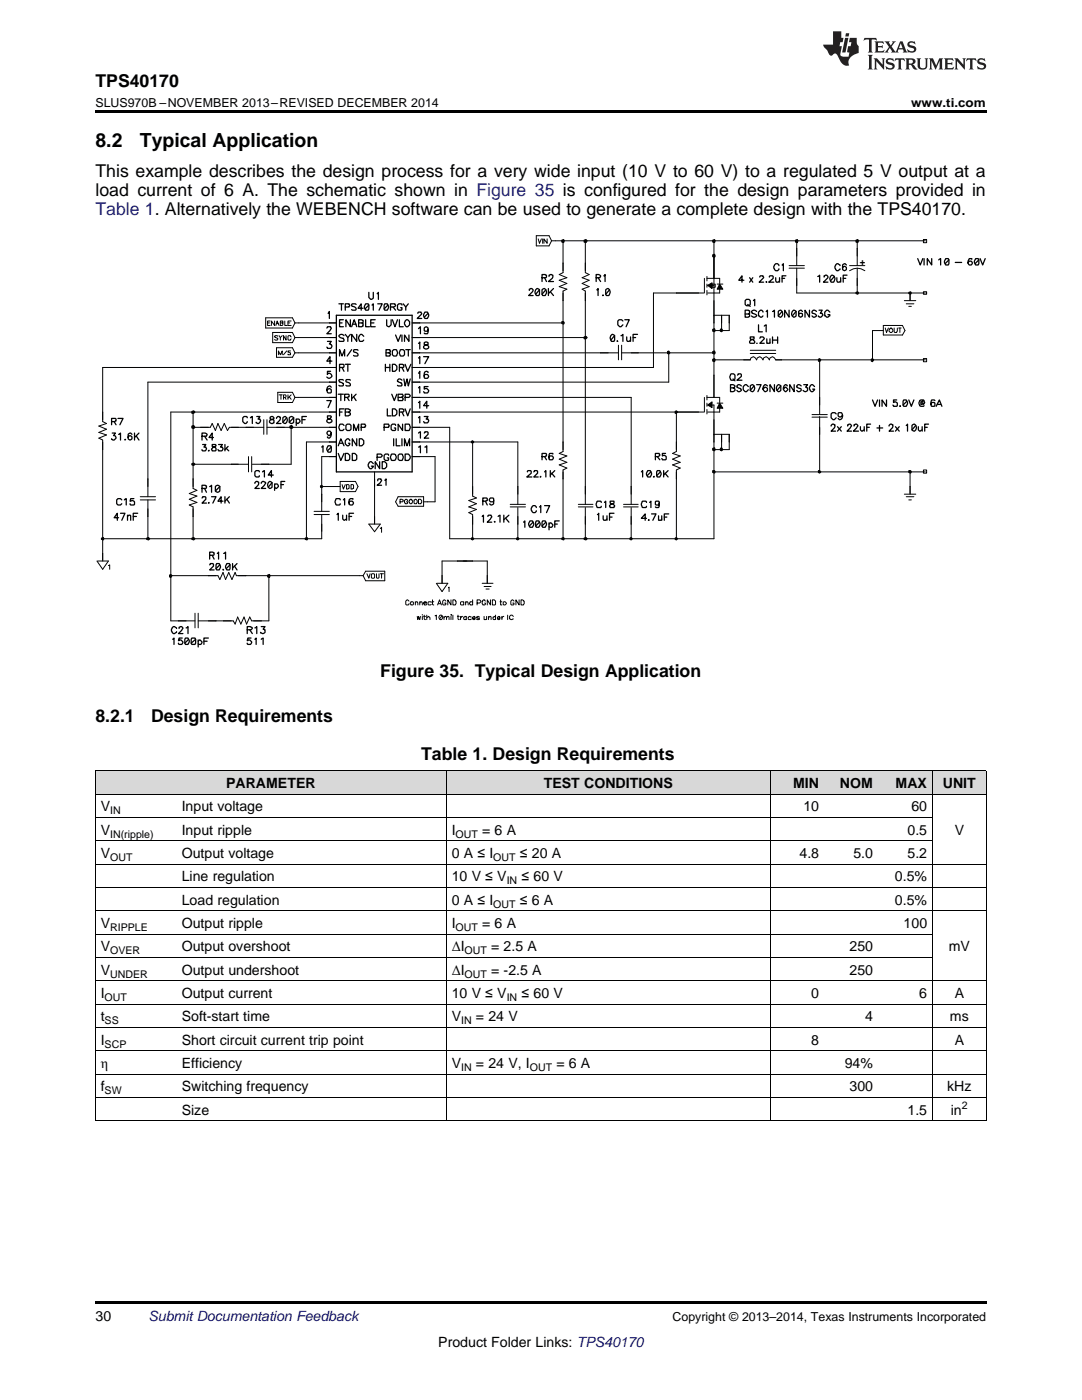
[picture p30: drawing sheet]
<svg xmlns="http://www.w3.org/2000/svg" width="216mm" height="279mm" viewBox="0 0 216 279" stroke-linecap="round" stroke-linejoin="round" font-family="sans-serif">
<defs><g id="words">
<g font-size="3.9">
<text x="19" y="29.3">8.2</text>
<text x="27.9" y="29.3">Typical Application</text>
</g>
<g font-size="3.5">
<text x="19" y="17.3">TPS40170</text>
<text x="19" y="35.2">This example describes the design process for a very wide input (10 V to 60 V) to a regulated 5 V output at a</text>
<text x="19" y="39.1">load current of 6 A. The schematic shown in Figure 35 is configured for the design parameters provided in</text>
<text x="75.9" y="135.1">Figure 35. Typical Design Application</text>
<text x="19" y="144">8.2.1</text>
<text x="30.1" y="144">Design Requirements</text>
<text x="84" y="151.8">Table 1. Design Requirements</text>
</g>
<text font-size="3.5" fill="#00f" x="19" y="43">Table 1. Alternatively the WEBENCH software can be used to generate a complete design with the TPS40170.</text>
<g font-size="2.8">
<text x="20.1" y="161.9">V</text>
<text x="36.3" y="161.9">Input voltage</text>
<text x="45.1" y="157.3">PARAMETER</text>
<text x="108.5" y="157.3">TEST CONDITIONS</text>
<text x="158.3" y="157.3">MIN</text>
<text x="160.3" y="161.9">10</text>
<text x="167.6" y="157.3">NOM</text>
<text x="178.7" y="157.3">MAX</text>
<text x="181.9" y="161.9">60</text>
<text x="188.1" y="157.3">UNIT</text>
<text x="20.1" y="166.6">V</text>
<text x="36.3" y="166.6">Input ripple</text>
<text x="90.1" y="166.6">I</text>
<text x="96.2" y="166.6">= 6 A</text>
<text x="181.1" y="166.6">0.5</text>
<text x="190.5" y="166.6">V</text>
<text x="20.1" y="171.2">V</text>
<text x="36.3" y="171.2">Output voltage</text>
<text x="90.1" y="171.2">0 A ≤ I</text>
<text x="103.7" y="171.2">≤ 20 A</text>
<text x="159.5" y="171.2">4.8</text>
<text x="170.3" y="171.2">5.0</text>
<text x="181.1" y="171.2">5.2</text>
<text x="36.3" y="175.9">Line regulation</text>
<text x="90.1" y="175.9">10 V ≤ V</text>
<text x="104.1" y="175.9">≤ 60 V</text>
<text x="178.6" y="175.9">0.5%</text>
<text x="20.1" y="185.2">V</text>
<text x="36.3" y="180.6">Load regulation</text>
<text x="36.3" y="185.2">Output ripple</text>
<text x="90.1" y="180.6">0 A ≤ I</text>
<text x="90.1" y="185.2">I</text>
<text x="96.2" y="185.2">= 6 A</text>
<text x="103.7" y="180.6">≤ 6 A</text>
<text x="178.6" y="180.6">0.5%</text>
<text x="180.3" y="185.2">100</text>
<text x="20.1" y="189.9">V</text>
<text x="36.3" y="189.9">Output overshoot</text>
<text x="90.1" y="189.9">ΔI</text>
<text x="98" y="189.9">= 2.5 A</text>
<text x="169.5" y="189.9">250</text>
<text x="189.3" y="189.9">mV</text>
<text x="20.1" y="194.5">V</text>
<text x="36.3" y="194.5">Output undershoot</text>
<text x="90.1" y="194.5">ΔI</text>
<text x="98" y="194.5">= -2.5 A</text>
<text x="169.5" y="194.5">250</text>
<text x="20.1" y="199.2">I</text>
<text x="20.1" y="203.8">t</text>
<text x="36.3" y="199.2">Output current</text>
<text x="36.3" y="203.8">Soft-start time</text>
<text x="90.1" y="199.2">10 V ≤ V</text>
<text x="90.1" y="203.8">V</text>
<text x="95" y="203.8">= 24 V</text>
<text x="104.1" y="199.2">≤ 60 V</text>
<text x="161.9" y="199.2">0</text>
<text x="172.6" y="203.8">4</text>
<text x="183.4" y="199.2">6</text>
<text x="189.5" y="203.8">ms</text>
<text x="190.5" y="199.2">A</text>
<text x="20.1" y="208.5">I</text>
<text x="36.3" y="208.5">Short circuit current trip point</text>
<text x="161.9" y="208.5">8</text>
<text x="190.5" y="208.5">A</text>
<text x="20.1" y="213.1">η</text>
<text x="36.3" y="213.1">Efficiency</text>
<text x="90.1" y="213.1">V</text>
<text x="95" y="213.1">= 24 V, I</text>
<text x="111" y="213.1">= 6 A</text>
<text x="168.6" y="213.1">94%</text>
<text x="20.1" y="217.8">f</text>
<text x="36.3" y="217.8">Switching frequency</text>
<text x="169.5" y="217.8">300</text>
<text x="189" y="217.8">kHz</text>
<text x="36.3" y="222.5">Size</text>
<text x="181.1" y="222.5">1.5</text>
<text x="189.7" y="222.5">in</text>
<text x="19" y="263.6">30</text>
<text x="87.5" y="268.9">Product Folder Links: TPS40170</text>
</g>
<text font-size="2.8" fill="#0000c8" x="29.6" y="263.6">Submit Documentation Feedback</text>
<g font-size="2.5">
<text x="19" y="21.4">SLUS970B –NOVEMBER 2013–REVISED DECEMBER 2014</text>
<text x="181.8" y="21.4">www.ti.com</text>
<text x="134.2" y="263.6">Copyright © 2013–2014, Texas Instruments Incorporated</text>
</g>
<g font-size="2.1">
<text x="22" y="162.5">IN</text>
<text x="22" y="167.1">IN(ripple)</text>
<text x="90.9" y="167.1">OUT</text>
<text x="22" y="171.8">OUT</text>
<text x="98.4" y="171.8">OUT</text>
<text x="101.1" y="176.5">IN</text>
<text x="22" y="185.8">RIPPLE</text>
<text x="90.9" y="185.8">OUT</text>
<text x="98.4" y="181.1">OUT</text>
<text x="22" y="190.4">OVER</text>
<text x="92.7" y="190.4">OUT</text>
<text x="22" y="195.1">UNDER</text>
<text x="92.7" y="195.1">OUT</text>
<text x="20.9" y="199.7">OUT</text>
<text x="101.1" y="199.7">IN</text>
<text x="20.9" y="204.4">SS</text>
<text x="20.9" y="209.1">SCP</text>
<text x="92" y="204.4">IN</text>
<text x="92" y="213.7">IN</text>
<text x="105.7" y="213.7">OUT</text>
<text x="20.9" y="218.4">SW</text>
<text x="191.9" y="221.3">2</text>
</g>
<text font-size="1.9" fill="#010202" x="171.6" y="53">+</text>
</g></defs>
<g fill="#d8d8d8">
<path d="M19 153.9h16.2v4.6h-16.2z"/>
<path d="M35.2 153.9h53.9v4.6h-53.9z"/>
<path d="M89.1 153.9h64.6v4.6h-64.6z"/>
<path d="M153.7 153.9h10.8v4.6h-10.8z"/>
<path d="M164.5 153.9h10.8v4.6h-10.8z"/>
<path d="M175.3 153.9h10.8v4.6h-10.8z"/>
<path d="M186.1 153.9h10.7v4.6h-10.7z"/>
</g>
<path d="M19 223.7h.2zM89 223.7h.1zM153.6 223.7h.1zM164.4 223.7h.1zM175.2 223.7h.1zM185.9 223.7h.2zM196.7 223.7h.1zM19 259.7h177.8v.5h-177.8z" fill="#000"/>
<g fill="none" stroke="#000" stroke-width=".2">
<path d="M19 158.5h177.8M19 153.8h177.8M19.1 153.9v69.8M89 153.9v69.8M153.7 153.9v69.8M186 153.9v69.8M196.8 153.9v69.8M19 177.1h177.8M19 172.5h177.8M19 167.8h167.1M19 163.1h167.1M19 195.7h177.8"/>
<path d="M19 191.1h167.1M19 186.4h167.1M19 181.8h177.8M19 219h177.8M19 214.4h177.8M19 209.7h177.8M19 205.1h177.8M19 200.4h177.8M19 223.7h177.8"/>
</g>
<path d="M57.8 85l.4-.1 .3 .4-.3 .2-.4-.1z" fill-rule="evenodd" fill="#010202"/>
<path d="M57.8 85l.4-.1 .3 .4-.3 .2-.4-.1zM85.3 100.1h1.5" fill="none" stroke="#010202" stroke-width=".2"/>
<path d="M94.1 107.4l.2-.1 .3 .2-.3 .3-.2-.2z" fill-rule="evenodd" fill="#010202"/>
<path d="M94.1 107.4l.2-.1 .3 .2-.3 .3-.2-.2z" fill="none" stroke="#010202" stroke-width=".2"/>
<path d="M103.1 107.4l.2-.1 .3 .2-.3 .3-.2-.2z" fill-rule="evenodd" fill="#010202"/>
<path d="M103.1 107.4l.2-.1 .3 .2-.3 .3-.2-.2z" fill="none" stroke="#010202" stroke-width=".2"/>
<path d="M112.1 107.4l.4-.1 .1 .2-.1 .3-.4-.2z" fill-rule="evenodd" fill="#010202"/>
<path d="M112.1 107.4l.4-.1 .1 .2-.1 .3-.4-.2z" fill="none" stroke="#010202" stroke-width=".2"/>
<path d="M112.1 64.2h.4l.1 .2-.1 .3-.4-.1z" fill-rule="evenodd" fill="#010202"/>
<path d="M112.1 64.2h.4l.1 .2-.1 .3-.4-.1z" fill="none" stroke="#010202" stroke-width=".2"/>
<path d="M116.5 107.4l.4-.1 .3 .2-.3 .3-.4-.2z" fill-rule="evenodd" fill="#010202"/>
<path d="M116.5 107.4l.4-.1 .3 .2-.3 .3-.4-.2z" fill="none" stroke="#010202" stroke-width=".2"/>
<path d="M116.5 67.2l.4-.1 .3 .3-.3 .2h-.4z" fill-rule="evenodd" fill="#010202"/>
<path d="M116.5 67.2l.4-.1 .3 .3-.3 .2h-.4z" fill="none" stroke="#010202" stroke-width=".2"/>
<path d="M125.7 107.4l.2-.1 .3 .2-.3 .3-.2-.2z" fill-rule="evenodd" fill="#010202"/>
<path d="M125.7 107.4l.2-.1 .3 .2-.3 .3-.2-.2z" fill="none" stroke="#010202" stroke-width=".2"/>
<path d="M134.7 107.4l.3-.1 .2 .2-.2 .3-.3-.2z" fill-rule="evenodd" fill="#010202"/>
<path d="M134.7 107.4l.3-.1 .2 .2-.2 .3-.3-.2z" fill="none" stroke="#010202" stroke-width=".2"/>
<path d="M134.7 82.1l.3-.1 .2 .2-.2 .3h-.3z" fill-rule="evenodd" fill="#010202"/>
<path d="M134.7 82.1l.3-.1 .2 .2-.2 .3h-.3zM144 89.7h1.5" fill="none" stroke="#010202" stroke-width=".2"/>
<path d="M143.7 89.5l.3-.2 .2 .4-.2 .3-.3-.1z" fill-rule="evenodd" fill="#010202"/>
<path d="M143.7 89.5l.3-.2 .2 .4-.2 .3-.3-.1z" fill="none" stroke="#010202" stroke-width=".2"/>
<path d="M163.3 93.9h.3l.2 .3-.2 .2-.3-.1z" fill-rule="evenodd" fill="#010202"/>
<path d="M163.3 93.9h.3l.2 .3-.2 .2-.3-.1z" fill="none" stroke="#010202" stroke-width=".2"/>
<path d="M163.3 71.7l.3-.1 .2 .2-.2 .4-.3-.1z" fill-rule="evenodd" fill="#010202"/>
<path d="M163.3 71.7l.3-.1 .2 .2-.2 .4-.3-.1z" fill="none" stroke="#010202" stroke-width=".2"/>
<path d="M170.8 58.3l.4-.1 .1 .3-.1 .2-.4-.1z" fill-rule="evenodd" fill="#010202"/>
<path d="M170.8 58.3l.4-.1 .1 .3-.1 .2-.4-.1z" fill="none" stroke="#010202" stroke-width=".2"/>
<path d="M181.3 93.9h.4l.1 .3-.1 .2-.4-.1z" fill-rule="evenodd" fill="#010202"/>
<path d="M181.3 93.9h.4l.1 .3-.1 .2-.4-.1z" fill="none" stroke="#010202" stroke-width=".2"/>
<path d="M181.3 58.3l.4-.1 .1 .3-.1 .2-.4-.1z" fill-rule="evenodd" fill="#010202"/>
<path d="M180.4 60h2.3M181.3 58.3l.4-.1 .1 .3-.1 .2-.4-.1zM181.6 58.5v1.5M180.8 60.6h1.6M181.3 61.1h.5" fill="none" stroke="#010202" stroke-width=".2"/>
<path d="M53.4 114.8l.4-.2 .1 .3-.1 .4-.4-.2z" fill-rule="evenodd" fill="#010202"/>
<path d="M64.2 91.1v7.5M53.4 114.8l.4-.2 .1 .3-.1 .4-.4-.2zM53.6 114.9v9M64.2 106v1.5" fill="none" stroke="#010202" stroke-width=".2"/>
<path d="M63.9 97l.3-.2 .2 .3-.2 .3-.3-.2z" fill-rule="evenodd" fill="#010202"/>
<path d="M63.9 97l.3-.2 .2 .3-.2 .3-.3-.2zM86.8 91.1v9M94.3 104.6v2.9" fill="none" stroke="#010202" stroke-width=".2"/>
<path d="M94.1 88.1l.2-.1 .3 .2-.3 .3-.2-.2z" fill-rule="evenodd" fill="#010202"/>
<path d="M112.3 60v4.4M94.1 88.1l.2-.1 .3 .2-.3 .3-.2-.2zM112.3 95.6v11.9M103.3 104.6v2.9" fill="none" stroke="#010202" stroke-width=".2"/>
<path d="M112.1 47.9l.4-.1 .1 .3-.1 .3-.4-.1z" fill-rule="evenodd" fill="#010202"/>
<path d="M112.1 47.9l.4-.1 .1 .3-.1 .3-.4-.1zM112.3 48.1v4.4M116.8 60v7.4M116.8 104.6v2.9" fill="none" stroke="#010202" stroke-width=".2"/>
<path d="M116.5 47.9l.4-.1 .3 .3-.3 .3-.4-.1z" fill-rule="evenodd" fill="#010202"/>
<path d="M116.5 47.9l.4-.1 .3 .3-.3 .3-.4-.1zM116.8 48.1v4.4M144 64.4v1.6h1.5v-1.6M135 82.2v6M135 95.6v11.9M144 88.2v1.5M145.5 88.2v1.5M125.9 104.6v2.9" fill="none" stroke="#010202" stroke-width=".2"/>
<path d="M143.7 65.7l.3-.1 .2 .4-.2 .2-.3-.1z" fill-rule="evenodd" fill="#010202"/>
<path d="M159 56.9v1.6M143.7 65.7l.3-.1 .2 .4-.2 .2-.3-.1z" fill="none" stroke="#010202" stroke-width=".2"/>
<path d="M158.7 47.9l.4-.1 .1 .3-.1 .3-.4-.1z" fill-rule="evenodd" fill="#010202"/>
<path d="M158.7 47.9l.4-.1 .1 .3-.1 .3-.4-.1zM159 48.1v1.5M171 56.9v1.6" fill="none" stroke="#010202" stroke-width=".2"/>
<path d="M170.8 47.9l.4-.1 .1 .3-.1 .3-.4-.1z" fill-rule="evenodd" fill="#010202"/>
<g fill="none" stroke="#010202" stroke-width=".2">
<path d="M130.4 58.5v14.8M170.8 47.9l.4-.1 .1 .3-.1 .3-.4-.1zM171 48.1v1.5M112.3 64.4v23.8M116.8 67.4v29.7M125.9 79.3v17.8M163.6 71.8v7.5M58.1 85.3v7.4M89.7 85.3v22.2M94.3 88.2v8.9M103.3 88.2v8.9M163.6 86.7v7.5"/>
<path d="M180.4 98.6h2.3M180.8 99.1h1.6M181.3 99.8h.5M181.6 94.2v4.4"/>
</g>
<path d="M20.2 107.4l.4-.1 .1 .2-.1 .3-.4-.2z" fill-rule="evenodd" fill="#010202"/>
<path d="M20.2 107.4l.4-.1 .1 .2-.1 .3-.4-.2zM29.5 107.5h9" fill="none" stroke="#010202" stroke-width=".2"/>
<path d="M29.3 107.4l.3-.1 .3 .2-.3 .3-.3-.2z" fill-rule="evenodd" fill="#010202"/>
<path d="M29.3 107.4l.3-.1 .3 .2-.3 .3-.3-.2z" fill="none" stroke="#010202" stroke-width=".2"/>
<path d="M38.3 107.4l.4-.1 .2 .2-.2 .3-.4-.2z" fill-rule="evenodd" fill="#010202"/>
<path d="M38.5 85.3h1.6M38.3 107.4l.4-.1 .2 .2-.2 .3-.4-.2z" fill="none" stroke="#010202" stroke-width=".2"/>
<path d="M38.3 85l.4-.1 .2 .4-.2 .2-.4-.1z" fill-rule="evenodd" fill="#010202"/>
<path d="M34.1 82.2h4.4M38.3 85l.4-.1 .2 .4-.2 .2-.4-.1z" fill="none" stroke="#010202" stroke-width=".2"/>
<path d="M38.3 82.1l.4-.1 .2 .2-.2 .3h-.4z" fill-rule="evenodd" fill="#010202"/>
<path d="M38.3 82.1l.4-.1 .2 .2-.2 .3h-.4z" fill="none" stroke="#010202" stroke-width=".2"/>
<path d="M60.9 107.4l.4-.1 .1 .2-.1 .3-.4-.2z" fill-rule="evenodd" fill="#010202"/>
<g fill="none" stroke="#010202" stroke-width=".2">
<path d="M130.4 58.5h4.6M53 63.4h5.4l.5 1-.5 1.1h-5.4zM53.4 64.4h.4M53.9 64.1h-.5v.9h.5M54.4 66.4h4l.5 1-.5 1h-4zM54.8 64.1v.9l-.6-.9v.9M55 65l.3-.9 .4 .9M55.2 64.6h.4M55.4 67.1l-.1-.1-.5 .1 .1 .3 .5 .1v.2l-.1 .2-.5-.2M55.7 67l.2 .4v.5M55.9 64.1h.5v.3h-.1h.1v.4l-.1 .2h-.4zM55.9 64.4h.4"/>
<path d="M56.3 67l-.4 .4M56.8 64.1v.9h.5M57.1 67v.9l-.5-.9v.9M57.5 64.4h.3M58.1 67.2l-.1-.2-.5 .1v.6l.1 .2h.4l.1-.3M58.1 64.1h-.6v.9h.6M58.9 67.4h.7M58.9 64.4h.7M47.6 85.3h1.5M56.7 85.3h1.4M64.2 91.1h1.5M83.8 85.3h5.9"/>
<path d="M83.8 91.1h3M60.9 107.4l.4-.1 .1 .2-.1 .3-.4-.2zM88.2 112h9M89.7 107.5h4.6M103.3 107.5h13.5M125.9 107.5h9.1"/>
</g>
<path d="M142.2 93.9h.4l.1 .3-.1 .2-.4-.1z" fill-rule="evenodd" fill="#010202"/>
<path d="M142.2 93.9h.4l.1 .3-.1 .2-.4-.1z" fill="none" stroke="#010202" stroke-width=".2"/>
<path d="M142.2 89.5l.4-.2 .1 .4-.1 .3-.4-.1z" fill-rule="evenodd" fill="#010202"/>
<path d="M142.2 89.5l.4-.2 .1 .4-.1 .3-.4-.1zM142.5 89.7h1.5" fill="none" stroke="#010202" stroke-width=".2"/>
<path d="M142.2 71.7l.4-.1 .1 .2-.1 .4-.4-.1z" fill-rule="evenodd" fill="#010202"/>
<path d="M142.2 71.7l.4-.1 .1 .2-.1 .4-.4-.1zM142.5 71.8h5.9" fill="none" stroke="#010202" stroke-width=".2"/>
<path d="M142.2 50.9l.4-.2 .1 .4-.1 .3-.4-.2z" fill-rule="evenodd" fill="#010202"/>
<path d="M142.2 50.9l.4-.2 .1 .4-.1 .3-.4-.2zM159 58.5h12M155.9 71.8h7.7M181.6 94.2h3M184.3 93.8h.6v.6h-.6z" fill="none" stroke="#010202" stroke-width=".2"/>
<path d="M173.8 71.7l.3-.1 .3 .2-.3 .4-.3-.1z" fill-rule="evenodd" fill="#010202"/>
<path d="M181.6 58.5h3M184.3 58.2h.6v.5h-.6zM20.5 73.3v8.9M173.8 71.7l.3-.1 .3 .2-.3 .4-.3-.1zM174.1 71.8h10.5M184.3 71.6h.6v.6h-.6zM19.3 112l1.2 1.6 1.1-1.6h-2.1M20.5 110.4v1.6M21.6 112.9l.3-.2v.9M41.6 114.9h-7.5v9h1.5M43.1 123.9h1.5" fill="none" stroke="#010202" stroke-width=".2"/>
<path d="M33.8 114.8l.3-.2 .2 .3-.2 .4-.3-.2z" fill-rule="evenodd" fill="#010202"/>
<path d="M38.5 92.7v2.9M29.5 103.1v4.4M33.8 114.8l.3-.2 .2 .3-.2 .4-.3-.2zM38.5 103.1v4.4" fill="none" stroke="#010202" stroke-width=".2"/>
<path d="M38.3 92.5l.4-.1 .2 .3-.2 .2-.4-.1z" fill-rule="evenodd" fill="#010202"/>
<g fill="none" stroke="#010202" stroke-width=".2">
<path d="M107 47h2.6l.5 1.1-.5 1h-2.6zM107.4 47.7l.2 .9 .4-.9M108.3 47.7v.9M109.2 47.7v.9l-.7-.9v.9M110.1 48.1h6.7M55.2 69.4h3.2l.5 1-.5 .9h-3.2zM55.4 78.3h3l.5 1-.5 1h-3zM55.6 70.8v-.8l.3 .8 .4-.8v.8M55.7 78.8h.6M56.1 78.8v.9M56.6 79.3l.5-.1-.1-.4h-.4v.9M56.8 79.3l.3 .4"/>
<path d="M57.2 70l-.6 .8M57.5 78.8v.9M57.7 79.2l.4 .5M58 70h-.5v.3l.5 .1v.4h-.5v-.1M58.1 78.8l-.6 .6M58.9 79.3h.7M58.9 70.4h.7M119.8 70.4h3.6M123.4 68.9v2.9M124 70.4h9.4M124 68.9v2.9M38.3 92.5l.4-.1 .2 .3-.2 .2-.4-.1z"/>
<path d="M38.5 82.2v3.1M46.2 92.7h3.4M49.1 85.3h3.5M49.6 91.1v3.1M50.2 91.1v3.1M50.3 92.7h7.8M52.6 83.8v2.9M53.3 85.3h3.4M53.3 83.8v2.9M64.2 97.1h3.7M67.9 96.1h3l.5 1-.5 1h-3zM68.3 96.7l.2 .9 .4-.9"/>
<path d="M69.2 96.7l.5 .1v.7l-.3 .1h-.2zM70 96.7l.5 .1v.7l-.2 .1h-.3zM74.7 97.1v7.5M83.8 88.2h10.5M103.3 97.1v3.6M125.9 97.1v3.6M49.1 114.9h4.5M71.7 114.9h.8M73 114h3.8v1.9h-3.8l-.5-1zM73.2 114.5l.4 .9 .3-.9M73.6 104.6h2.3l-1.2 1.5zM74.1 114.6l.1-.1 .5 .1v.7l-.1 .1-.5-.1z"/>
<path d="M75.1 114.5v.8l.1 .1 .4-.1v-.8M75.9 105.5l.2-.3v1M75.9 114.5h.6M76.1 114.5v.9M87.1 116.4l1.1 1.7 1.2-1.7h-2.2M88.2 112v4.4M89.5 117.3l.1-.1v.9M96.2 116.4h2.2M96.6 117h1.4M97 117.6h.6M97.2 112v4.4M101.8 100.7h3.1"/>
<path d="M101.8 101.2h3.1M103.3 101.3v3.3M124.4 100.7h2.9M124.4 101.2h2.9M125.9 101.3v3.3M52.1 123.9h1.5"/>
</g>
<g fill="none" stroke="#010202" stroke-width=".25">
<path d="M121.9 67l.2-.3 .5 .3-.1 1.1h-.5a.98 .98 0 0 1-.1-1.1zM122.6 67l-.7 .9M123.1 68l.2 .1zM123.9 67l.4-.3v1.4M124.3 64.1l-.3-.3h-.5l-.2 .3v.7l.4 .4h.2l.4-.4M124.7 63.8h.9l-.7 1.4M125.1 67.2l.1 .9h.4l.2-.2M125.8 67.2v.9M126.3 67.4h.5M127.2 66.7h-.9v1.4M49.3 83.4l-.1-.3h-.5l-.3 .3v.7l.4 .4h.3l.2-.4M50 83.4l.3-.3v1.4"/>
<path d="M50.9 96.5l.2-.4 .5 .1-.1 .6-.6 .7h.8M51.2 83.1h.7l-.4 .5h.4a.5 .5 0 0 1-.1 .7 .5 .5 0 0 1-.7 0M51.7 94.2l-.1-.3h-.5l-.2 .3v.7l.2 .3h.5l.1-.3M52.1 96.5a.45 .45 0 0 1 .5-.4 .45 .45 0 0 1 .4 .4l-.9 1h.9M52.4 94.2l.4-.3v1.3M53.8 96.1l.5 .2v.9l-.4 .3a.77 .77 0 0 1-.5-.7 .77 .77 0 0 1 .4-.7zM53.9 83.2v.4l.8 .3v.5h-.2a.49 .49 0 0 1-.7-.1v-.3l.2-.2 .7-.3-.3-.4zM54.3 96.3l-.8 .9M54.5 94.8h-1l.7-.9v1.3M54.8 96.7l.5-.1 .3 .4-.4 .5-.4-.3M54.8 96.6v1.3M55.2 83.5l.2-.4 .5 .1-.1 .7-.6 .6h.9"/>
<path d="M56.1 96.7h.5M56.4 83.4l.4-.3a.73 .73 0 0 1 .5 .7 .73 .73 0 0 1-.5 .7l-.4-.2zM56.8 96.1h-.7v1.4M57.2 83.4l-.8 .9M57.7 83.4a.51 .51 0 0 1 .9 0v.9a.51 .51 0 0 1-.9 0zM58.6 83.4l-.9 .9M59.1 83.8l.5-.2 .3 .4-.4 .5-.4-.2M59.1 83.6v1.3M60.3 83.8h.6M61.1 83.1h-.8v1.4M104.5 104.2l.2-.2v1.2M105.7 104h.6a.9 .9 0 0 1 0 1.2h-.6a.9 .9 0 0 1 0-1.2z"/>
<path d="M106.4 104.2l-.8 .8M107 104a.51 .51 0 0 1 .6 0 .51 .51 0 0 1 .2 .5l-.3 .7h-.5l-.1-.2zM107 101.3l-.2-.4h-.4a.74 .74 0 0 0-.4 .9 .74 .74 0 0 0 .8 .5l.2-.4M107.6 101.2l.3-.3v1.4M107.6 104.2l-.7 .8M108.3 104a.51 .51 0 0 1 .5 0 .51 .51 0 0 1 .2 .5l-.2 .7h-.5l-.1-.2zM108.7 100.9h1l-.7 1.4M108.9 104.2l-.7 .8M109.6 104.6l.3-.3 .4 .4-.2 .5-.5-.1M109.6 104.3v1.4M110.7 104.6h.5M111.6 104h-.9v1.2"/>
<path d="M129 100.3l-.1-.3h-.7l-.2 .5 .2 .8h.7l.1-.3M129 103.5h-1l.7-.9v1.2M129.4 103.8l.1-.1zM129.6 100.3l.3-.3v1.3M130 102.6h.9l-.6 1.2M131.4 102.9v.9h.5l.1-.2M131.5 100.4l-.1 .4h-.5l-.1-.1 .1-.7 .6 .1v.9l-.1 .3-.6-.1M132 102.9v.9M132.6 103.2h.5M133.4 102.6h-.8v1.2"/>
</g>
<path d="M133.2 70.2l.2-.2 .3 .4-.3 .3-.2-.2z" fill-rule="evenodd" fill="#010202"/>
<path d="M133.2 70.2l.2-.2 .3 .4-.3 .3-.2-.2zM142.5 70.4v1.4M142.5 88.2v1.5M142.5 94.2v13.3" fill="none" stroke="#010202" stroke-width=".2"/>
<path d="M142.2 70.2l.4-.2 .1 .4-.1 .3-.4-.2z" fill-rule="evenodd" fill="#010202"/>
<path d="M142.2 70.2l.4-.2 .1 .4-.1 .3-.4-.2zM142.5 64.4v6" fill="none" stroke="#010202" stroke-width=".2"/>
<path d="M142.2 65.7l.4-.1 .1 .4-.1 .2-.4-.1z" fill-rule="evenodd" fill="#010202"/>
<path d="M142.2 65.7l.4-.1 .1 .4-.1 .2-.4-.1zM142.5 66h1.5" fill="none" stroke="#010202" stroke-width=".2"/>
<path d="M142.2 47.9l.4-.1 .1 .3-.1 .3-.4-.1z" fill-rule="evenodd" fill="#010202"/>
<g fill="none" stroke="#010202" stroke-width=".2">
<path d="M112.3 52.5v1.9l-.7 .4 1.5 .6-1.5 .5 1.5 .7-1.5 .6 1.5 .5-.8 .4v1.9M142.1 56.7h.6v.6h-.6zM142.2 47.9l.4-.1 .1 .3-.1 .3-.4-.1zM142.5 48.1v8.8M159 48.1h12M171 58.5h10.6M29.5 76.3v22.8M59.6 67.4h6.1M59.6 64.4h6.1M59.6 79.3h6.1M59.6 70.4h6.1M83.8 67.4h33"/>
<path d="M83.8 64.4h28.5M83.8 79.3h42.1M83.8 70.4h36M133.4 70.4v5.9M141.1 78.9v.9M142.5 71.8v7.5M163.6 79.3v3.4M176.3 66h-2.2v5.8h-10.5M176.3 65h3.8l.5 1-.5 .9h-3.8zM176.6 65.5l.3 .9 .4-.9M177.5 65.6l.2-.1a.5 .5 0 0 1 .4 .3 .5 .5 0 0 1-.2 .6 .45 .45 0 0 1-.5-.6zM178.4 65.5v.7l.1 .2h.4l.2-.9"/>
<path d="M179.3 65.5h.5M179.6 65.5v.9M20.5 82.2v1.9l.8 .4-1.6 .5 1.6 .7-1.6 .6 1.6 .5-1.6 .6 .8 .4v22.6M28 99.1h3M28 99.8h3M29.5 99.8v3.3M34.1 82.2v32.7M38.5 85.3v7.4h7.7M38.5 95.6v1.9l.8 .4-1.5 .6 1.5 .5-1.5 .6 1.5 .7-1.5 .5 .7 .4v1.9M58.1 85.3h7.6M64.2 98.6v3.5M65.7 88.2h-4.6v19.3h3.1"/>
<path d="M79.4 99.1h5.1v1.9h-5.1l-.5-.9zM81.3 99.9l-.2-.3-.4 .3 .1 .6 .5-.1v-.3h-.2M81.7 99.8l.2-.2a.45 .45 0 0 1 .5 .5 .45 .45 0 0 1-.5 .4l-.3-.4zM82.6 99.8l.4-.2 .3 .3-.2 .6-.5-.1zM83.5 99.6h.4l.2 .3-.1 .6h-.5zM94.3 97.1v1.9l.8 .4-1.6 .5 1.6 .6-1.6 .7 1.6 .5-1.6 .6 .8 .4v1.9M94.3 88.2h9M112.3 88.2v1.9l-.7 .4 1.5 .5-1.5 .6 1.5 .7-1.5 .5 1.5 .6-.8 .4v1.8M116.8 97.1v3.6M135 82.2h4.4M141.1 80.5v.6M142.5 83.8v4.4"/>
<path d="M142.5 89.7v4.5h39.1M144 86.7v1.5M145.5 86.7v1.5M162 82.7h3.1M162 83.2h3.1M163.6 83.1v3.6M20.5 107.5h9M41.6 114.9h1.9l.4 .7 .6-1.3 .5 1.3 .6-1.3 .7 1.3 .6-1.3 .3 .6h1.9M62.7 102.1h3M62.7 102.7h3M64.2 102.8v3.2M79.8 100.1h.5l.2-.3-.7-.2v.9"/>
<path d="M81.6 120l-.3-.3-.2 .1-.1 .2v.6l.5 .1 .1-.2M84.5 100.1h.8M86.3 119.7v.9l.3 .1M89 120l-.3-.3-.4 .3v.6l.2 .1 .5-.1v-.3h-.3M90 119.7v1l-.6-1v1M90.4 119.7h.3l.3 .3-.1 .7h-.5zM94.3 107.5h9M94.3 119.7v1M96.8 120l-.1-.3h-.2l-.3 .3 .1 .7h.4l.1-.1v-.3h-.1M97.9 119.7v1l-.7-1v1M98.2 119.7h.4l.3 .3v.6l-.1 .1h-.6zM99.9 119.7v1h.3"/>
<path d="M102.6 120l-.3-.3-.4 .3v.6l.2 .1 .5-.1v-.3h-.3M103.6 119.7v1l-.7-1v1M104 119.7l.6 .3-.1 .7h-.5zM115.4 100.7h2.9M115.4 101.2h2.9M116.8 107.5h9.1M116.8 101.3v3.3M135 107.5h7.5M35.6 123.9h3.3M38.9 122.4v2.9M39.5 123.9h3.6M39.5 122.4v2.9"/>
<path d="M82 120.1l.5 .1-.1 .5h-.4l-.1-.2zM82.9 120.3l.1-.2h.3l.1 .6M82.9 120.1v.6M83.3 123l.1 .7 .1-.7 .3 .7 .1-.7M83.8 120.3l.1-.2h.2l.2 .6M83.8 120.1v.6M84.3 122.6v.2zM84.3 123v.7M84.5 120.3h.7l-.2-.2h-.3l-.2 .4 .2 .2 .5-.1M84.5 123h.4M84.7 122.8v.7l.2 .2M85.2 123.3l.3-.3 .3 .3v.4"/>
<path d="M85.2 122.8v.9M86 120.2l-.1-.1-.5 .1 .1 .5 .5-.1M86.2 120.1h.4M86.8 122.9l.3-.1v.9M87.3 120.7l.4-1 .4 1M87.4 120.5h.6M88.2 122.9l-.5 .6M88.6 123.3l.4-.3 .1 .7M88.6 123v.7M89.1 123.3l.4-.3 .1 .7M90 122.6l.1 .2zM90 123v.7"/>
<path d="M90.4 122.8v.9M91.3 123h.3M91.4 122.8v.7l.2 .2M91.9 123v.7M92.3 123l-.4 .4M92.5 120.2l-.1-.1-.5 .1 .1 .5 .5-.1M92.5 120.1v.6M92.9 120.3l.1-.2h.3l.1 .6M92.9 120.1v.6M93 123.1l-.1-.1-.4 .1 .2 .6h.3v-.2M93 123v.7M94.1 123.1l-.3-.1-.4 .1 .1 .6 .6-.2"/>
<path d="M94.3 123.4h.5l-.1-.4-.4 .1v.4l.1 .2 .4-.2M94.3 120.2l-.5-.1-.1 .2 .1 .4 .5-.1M95.2 120.3h.5l.3-.3-.3-.3h-.5v1M95.7 123.1l-.2-.1-.4 .1 .2 .3h.3l.1 .1-.1 .2-.5-.2M96.6 123v.7l.5-.2M97.1 123v.7M97.5 123.3l.4-.3 .1 .7M97.5 123v.7M98.9 123.1l-.1-.1-.4 .1 .1 .6 .4-.2M98.9 122.8v.9M99.3 123.4h.5l-.2-.4-.3 .1v.4l.1 .2 .4-.2M99.8 120.1h.4"/>
<path d="M100.2 123v.7M100.5 120.1h.3l.2 .2-.2 .4-.4-.1zM100.5 123l-.3 .1v.3M101.3 122.8v.9M102.4 123l-.2-.2h-.3l-.2 .2v.5l.2 .2 .5-.2"/>
<circle cx="88" cy="123.2" r=".42"/>
</g>
<g fill="none" stroke="#010202" stroke-width=".25">
<path d="M105.6 58v-.3l.3-.1h.2l.3 .2a1.62 1.62 0 0 1-.9 1.2h.9M107 57.7l.3-.1 .3 .2-.1 1.2h-.5a.9 .9 0 0 1 0-1.3zM107.6 57.8l-.7 .9M108.2 55.4h.7l.1-.5-.8-.1v1.4M108.3 57.7l.2-.1 .3 .1a.9 .9 0 0 1 0 1.3h-.5l-.1-.3v-.9zM108.7 55.4l.3 .8M108.9 57.8l-.7 .9M109.4 57.6v1.4M109.6 55.2v-.3l.2-.1 .5 .1-.1 .7-.8 .6h1M109.8 58.2l.6 .8M110.4 57.6l-1 1M174.1 79.8l.5 1.3 .5-1.3"/>
<path d="M175.5 79.8v1.3M176.9 79.8v1.3l-.9-1.3v1.3M178.9 79.8h-.6v.5a.49 .49 0 0 1 .8 .2l-.2 .6h-.6l-.1-.3M180.3 79.8a.51 .51 0 0 1 .6 0 .51 .51 0 0 1 .2 .5l-.3 .8h-.5l-.1-.3zM181.3 79.8l.5 1.3 .6-1.3M186.5 79.9l-.6-.1-.1 .3v.9l.1 .1 .6-.1v-.5l-.1-.2h-.5l-.1 .4M22.3 84.1l.9-.1v-.4l-.2-.1h-.7v1.3M22.4 86.4h.6l-.4 .5h.3a.46 .46 0 0 1 .1 .7 .46 .46 0 0 1-.7 0M22.8 84.1l.4 .7M23.5 83.5h1.1l-.7 1.3M23.7 86.7l.3-.3v1.4M24.3 99.8l-.3-.3h-.5l-.2 .3v.7l.2 .3h.5l.3-.3"/>
<path d="M24.8 99.8l.4-.3v1.3M24.9 87.7h.2l-.2 .1zM26.3 86.7l-.2-.3-.5 .3v.9l.4 .2 .2-.1 .1-.1-.1-.5-.2-.2-.4 .4M26.7 99.5h-.6l-.1 .5h.1a.49 .49 0 0 1 .7 .1l-.1 .7h-.6l-.1-.3M26.8 86.4v1.4M27.2 87.1l.5 .7M27.7 86.4l-.9 .9M40.3 99.4l.1-.3 .7 .2v.3l-.8 .8h.9M40.3 97.5h.8l.1-.5-.9-.2v1.4M40.8 97.5l.4 .7M41.8 97.1l.4-.3v1.4M42.2 99.1h.9l-.6 1.3"/>
<path d="M43.1 97a.49 .49 0 0 1 .8 .1v.9a.51 .51 0 0 1-.9 0v-.9zM43.9 97.1l-.9 .9M44.9 99.1v1.3M45.3 99.6l.5 .8M45.8 99.1l-.9 .9M67.9 99.8l-.1-.3h-.7l-.2 .5 .2 .8h.7l.1-.3M68.5 99.8l.3-.3v1.3M70.4 99.6v-.1h-.5l-.2 .3v.9l.6 .1 .2-.4-.2-.4-.6 .1v.3M98.5 99.8l-.1 .3h-.5l-.3-.3 .3-.4h.5l.1 .1v1a.49 .49 0 0 1-.8 .2v-.2M105.2 94.2l.2-.3h.5l.1 .5-.9 .8h1M106.5 94.2l.1-.3 .7 .1v.4l-.8 .8h.9M107.9 95.1l-.1 .1z"/>
<path d="M108.2 91.1l.8-.1v-.4l-.1-.1h-.7v1.3M108.7 94.2l.2-.3v1.3M108.7 91.1l.3 .7M109.8 93.9v1.3M110.1 94.4l.6 .8M110.3 90.6v-.1h-.6l-.1 .2v.9l.1 .2 .6-.2 .1-.2-.2-.4h-.5l-.1 .4M110.7 93.9l-.9 .9M165.8 85l.3-.4 .5 .2-.1 .6-.7 .6h.9M166.9 82.6l-.3-.2h-.5l-.3 .2v.8l.4 .4h.3l.4-.4M167.1 85.2l.8 .8M167.9 85.2l-.8 .8M168.1 82.9a.54 .54 0 0 1-.9 .1v-.5l.7-.1a.81 .81 0 0 1 .2 .8 .81 .81 0 0 1-.6 .6l-.3-.3"/>
<path d="M169.1 85v-.2l.3-.2h.3l.2 .3-.2 .5-.7 .6h.9M170.4 85v-.2l.3-.2h.2l.3 .3-.3 .5-.6 .6h1M171.7 85.2v.6l.2 .2 .5-.2M172.4 85.2v.8M173 85.3h.5M173.7 84.6h-.7v1.4M175 85.4h1.1M175.5 84.9v1.1M177.4 85l.3-.4 .5 .2-.2 .6-.6 .6h.9M178.7 85.2l.7 .8M179.4 85.2l-.7 .8M179.6 81l.1 .1z"/>
<path d="M180.8 84.9l.3-.3v1.4M181 80.1l-.8 .7M182.1 84.8l.3-.2a.73 .73 0 0 1 .5 .7 .73 .73 0 0 1-.5 .7l-.4-.2v-.9zM182.7 84.9l-.7 .9M183.2 85.2v.6l.3 .2 .5-.2M184 85.2v.8M184.1 80.6v-.5l-.3 .1v.5l.3-.1 .2 .1 .2-.4-.2-.5-.8 .1-.1 .4 .1 .7 .3 .1 .6-.1M184.5 85.3h.5M185.3 84.6h-.8v1.4M186.8 81.1l.6-1.3 .5 1.3M187.1 80.7h.6M23.7 103.3h-.9l.6-.9v1.4"/>
<path d="M24 102.4h.9l-.6 1.4M25.4 103.1l.3-.3 .4 .1v.9M25.4 102.8v1M26.6 103.1h.6M27.5 102.4h-.9v1.4M41.7 100.3l-.1 .1zM41.8 112.7l.2-.2 .6 .1v.4l-.8 .7h.9M41.8 110.8h.8l.1-.5-.9-.1v1.4M42.3 110.8l.4 .8M43.2 112.5a.51 .51 0 0 1 .6 0 .51 .51 0 0 1 .2 .5l-.3 .7h-.5l-.1-.2zM43.4 110.4l.2-.2v1.4M43.9 112.7l-.8 .8"/>
<path d="M44.5 113.6l.1 .1zM44.5 100h-1l.6-.9v1.3M44.6 110.4l.4-.2v1.4M45.3 112.5h.5l.1 .2-.1 1h-.5a.9 .9 0 0 1 0-1.2zM45.9 112.7l-.8 .8M46.4 112.5v1.2M46.8 113l.5 .7M47.3 112.5l-.9 .9M67.2 102.7l.3-.3v1.4M68.4 102.8v.8l.2 .2 .6-.2M69.2 102.8v1M69.7 103.1h.5"/>
<path d="M70.5 102.4h-.8v1.4M96.2 103.1l.3-.3v1.4M96.3 100l.9-.1v-.4l-.1-.1h-.8v1.4M96.8 100l.4 .8M97.4 103.1l.1-.3h.5l.1 .4-.9 1h.9M98.6 104.1l.2 .1zM99.4 103.1l.4-.3v1.4M100.5 102.8v1.4M100.9 103.5l.6 .7M101.5 102.8l-1 .9M119.2 102.7l.3-.3v1.4M120 100.3l-.2-.3h-.6l-.2 .5 .2 .8h.6l.2-.3"/>
<path d="M120.4 102.9l.1 .9h.4l.2-.2M120.6 100.3l.3-.3v1.3M121.1 102.9v.9M121.6 103.2h.5M121.8 100v.4l.5 .1 .3 .4-.1 .4h-.7l-.2-.3 .3-.3 .6-.3v-.4zM122.5 102.4h-.9v1.4M34.5 127.6l.2-.3v1.3M35.2 125.4l-.4-.3a.7 .7 0 0 0-.6 .6 .7 .7 0 0 0 .6 .7l.4-.3M35.7 125.4v-.2l.3-.1h.2l.3 .2-.3 .5-.6 .6h.9M36.4 127.3h-.7l-.1 .5a.5 .5 0 0 1 .7 .1 .5 .5 0 0 1-.1 .7h-.5l-.1-.2M37 127.3a.51 .51 0 0 1 .5 .1 .51 .51 0 0 1 .3 .4l-.3 .8h-.5l-.1-.2zM37.1 125.3l.4-.2v1.3"/>
<path d="M37.6 127.6l-.7 .8M38.3 127.3h.6l.1 .3-.1 1h-.6l-.2-.2zM39 127.6l-.9 .8M39.5 128l.4-.3 .4 .4-.2 .5-.6-.1M39.5 127.7v1.4M40.7 128h.6M41.6 127.3h-.9v1.3"/>
</g>
<path d="M141.2 80.8l.9-.6v1.1z" fill="#010202"/>
<path d="M143.6 79.3v1M141.2 80.8l.9-.6v1.1z" fill="none" stroke="#010202" stroke-width=".2"/>
<path d="M143.6 80.5l.6 1h-1.1z" fill="#010202"/>
<g fill="none" stroke="#010202" stroke-width=".2">
<path d="M116.8 52.5v1.9l.8 .4-1.4 .6 1.4 .5-1.4 .7 1.4 .6-1.4 .5 .6 .4v1.9M135 58.5h4.4M141.1 55.2v.9M141.1 56.7v.6M142.5 51.1v4.5M142.5 60v4.4M142.5 48.1h16.5M157.5 53h3M157.5 53.5h3M159 49.6v3.4M159 53.5v3.4M169.5 54a2.54 2.54 0 0 1 3.1 0"/>
<path d="M169.5 53h3.1M171 48.1h13.6M171 49.6v3.4M171 53.5v3.4M184.3 47.8h.6v.6h-.6zM65.7 79.3h1.4M65.7 70.4h1.4M65.7 73.3h1.4M65.7 64.4h1.4M65.7 76.3h1.4M65.7 67.4h1.4M82.2 79.3h1.6"/>
<path d="M82.2 70.4h1.6M82.2 73.3h1.6M82.2 64.4h1.6M82.2 76.3h1.6M82.2 67.4h1.6M133.4 70.4h9.1M140.6 79.3v2.9M141.1 79.3h2.5M142.5 74.9v4.4M144 62.9v1.5M145.5 62.9v1.5M148.4 71.8h1.3l.1-.4 .5-.2 .7 .6 .1-.4 .5-.2 .6 .6 .2-.4 .5-.2 .6 .6 .1-.4 .5-.2 .7 .6h1.1"/>
<path d="M149.7 70.5h5.1M149.7 69.9h5.1M40.1 85.3h1.9l.3-.8 .7 1.4 .5-1.4 .6 1.4 .7-1.4 .6 1.4 .4-.6h1.8M65.7 82.2h1.4M65.7 85.3h1.4M65.7 91.1h1.4M65.7 88.2h1.4M74.7 94.2v2.9M82.2 82.2h1.6M82.2 85.3h1.6M82.2 91.1h1.6M82.2 88.2h1.6"/>
<path d="M135 82.2h5.4M135 88.2v1.9l-.8 .4 1.5 .5-1.5 .6 1.5 .7-1.5 .5 1.5 .6-.7 .4v1.8M141.1 81.7v.9M142.1 80.8h.4v7.4M142.5 86.7h3v1.5M143.1 80.5h1.1M143.6 80.5l.6 1h-1.1zM143.6 81.5v.7h-2.4M144 86.7v1.5M44.6 123.9h1.9l.4 .6 .5-1.4 .7 1.4 .6-1.4 .5 1.4 .6-1.4 .4 .8h1.9"/>
</g>
<g fill="none" stroke="#010202" stroke-width=".25">
<path d="M73.6 58.3v1.1l.4 .3 .5-.2v-1.2M75.2 58.6l.3-.3v1.4M119 55.4h.7l.1-.4-.3-.2h-.5v1.4M119.1 57.8l.2-.2v1.4M119.3 55.4l.5 .8M120.2 59l.2-.1zM120.5 55l.2-.2v1.4M121 57.7l.2-.1 .3 .1a.9 .9 0 0 1 0 1.3h-.5l-.1-.3v-.9zM121.6 57.8l-.7 .9M148.4 55.9h-1l.7-.9v1.3M149.6 55.4l.6 .9M150.2 55.4l-.6 .9"/>
<path d="M151.6 55.3l.1-.3h.5l.2 .4-.9 .9h.9M152.9 56.2l.1 .1zM153.5 55.3l.1-.3h.5l.2 .6-.9 .7h1M154.8 55.4l.1 .9h.4l.2-.2M155.4 53l-.2-.4h-.4a.74 .74 0 0 0-.4 .9 .74 .74 0 0 0 .8 .5l.2-.4M155.5 55.4v.9M156.1 52.9l.2-.3v1.4M156.1 55.6h.5M156.8 55h-.7v1.3M163.2 55.2l.4-.3v1.4M164.4 55.3v-.3l.3-.1a.45 .45 0 0 1 .5 .5l-.9 .9h.9M166 54.9l.3 .1a.9 .9 0 0 1 0 1.3h-.5a.92 .92 0 0 1 .2-1.4z"/>
<path d="M166.5 55.2l-.8 .9M167 55.4l.1 .9h.4l.2-.2M167.6 53l-.4-.4a.7 .7 0 0 0-.6 .7 .7 .7 0 0 0 .6 .7l.4-.4M167.7 55.4v.9M168.3 55.6h.5M168.9 52.9l-.3-.3-.5 .3v.9l.4 .2 .3-.1 .1-.1-.1-.5-.3-.2-.4 .4M169 54.9h-.7v1.4M183.1 51.6l.5 1.3 .5-1.3M184.4 51.6v1.3M185.9 51.6v1.3l-.9-1.3v1.3M187.3 51.9l.4-.3v1.3M188.7 51.6h.5l.1 .3-.1 1h-.5a.9 .9 0 0 1 0-1.3z"/>
<path d="M189.3 51.9l-.7 .7M190.6 52.4h1.3M193.9 51.7v-.1h-.5a.69 .69 0 0 0-.3 .8 .69 .69 0 0 0 .7 .5l.2-.4-.2-.4h-.4l-.2 .4M194.7 51.6h.5l.1 .3-.1 1h-.5a.9 .9 0 0 1 0-1.3zM195.3 51.9l-.7 .7M195.6 51.6l.5 1.3 .5-1.3M65.2 79.9h.9l-.6 1.4M65.2 65.5l.1-.3h.7l.1 .4-.9 1h.9M65.3 68.1h.8l-.4 .5 .4 .2a.49 .49 0 0 1-.1 .7h-.7l-.1-.2M65.5 62.5l.2-.3v1.4M66 74.1h-.7v.6a.46 .46 0 0 1 .7 0 .46 .46 0 0 1 0 .7 .49 .49 0 0 1-.8-.2M66.1 77.3l-.4-.3a.85 .85 0 0 0-.2 1.4l.6-.1-.1-.6a.57 .57 0 0 0-.8 .2"/>
<path d="M66.2 72.1h-1l.6-.9v1.4M67.1 62.9h15.1v31.3h-15.1zM67.5 78.7h1M67.6 60.6h.9M67.8 73.3h.7l.1-.5-.1-.1h-.7v1.4M67.8 71.1v-1.3l.5 1.3 .5-1.3v1.3M67.8 64.4h.5M68 78.7v1.2M68.1 60.6v1.3M68.3 73.3l.3 .8M68.5 63.8h-.7v1.4h.7M68.5 75.9l-.1-.1h-.6l-.2 .1 .2 .4 .7 .2v.4l-.1 .1h-.6l-.2-.1"/>
<path d="M68.6 67a.56 .56 0 0 0-.5-.3 .56 .56 0 0 0-.5 .4l.3 .3 .6 .1 .1 .2-.1 .4h-.7l-.2-.1M68.8 79.3l.9-.1v-.4l-.2-.1h-.7v1.2M68.9 66.7l.5 .7v.7M68.9 61.3h.8l.1-.3-.1-.4h-.8v1.3M68.9 72.7h1M69.3 79.3l.4 .6M69.4 72.7v1.4M69.9 63.8v1.4l-.9-1.4v1.4M69.9 75.9l-.1-.1h-.6l-.2 .1 .2 .4 .5 .1 .2 .2v.3l-.1 .1h-.6l-.2-.1M69.9 66.7l-.5 .7M70.2 65.2l.5-1.4 .5 1.4M70.2 69.8l-.9 1.3"/>
<path d="M70.2 78.7v1.2M70.4 64.7h.7M70.5 79.2l.6 .7M71.1 60.8l-.2-.2h-.6l-.1 .2 .1 .3 .5 .2 .3 .2-.2 .4h-.6l-.1-.1M71.1 78.7l-.9 .9M71.2 66.7v1.4l-1-1.4v1.4M71.4 69.9l-.1-.1h-.6l-.2 .1 .2 .4 .5 .1 .2 .3-.1 .4h-.6l-.2-.2M71.6 63.8l.9 .1v.4l-.3 .1 .3 .2v.5l-.9 .1zM71.6 64.4h.6M72.5 61.5h-1.1l.7-.9v1.3M72.6 67.1l-.4-.4a.83 .83 0 0 0-.4 1.4h.5l.3-.2M73 60.6h.5l.1 .3-.1 1h-.5a.9 .9 0 0 1 0-1.3z"/>
<path d="M73 63.8v1.4h.7M73.6 60.9l-.8 .8M74 64.4h.6M74.2 60.9l.3-.3v1.3M74.9 63.8h-.9v1.4h.9M75.4 60.6h.9l-.7 1.3M76.8 60.6a.51 .51 0 0 1 .5 .1 .51 .51 0 0 1 .2 .4l-.2 .8h-.5l-.2-.2zM76.9 72.7v1.4M76.9 73.3h.9M77 69.8h.8l.1 .4-.4 .2h.3l.1 .3-.1 .4h-.8zM77 70.4h.5M77.2 63.8v1.2l.3 .2 .5-.4v-1"/>
<path d="M77.4 60.9l-.8 .8M77.8 72.7v1.4M77.9 61.3l.9-.2 .1-.1-.1-.4h-.9v1.3M78.2 78.7l.5 1.2 .5-1.2M78.3 72.7h.5l.4 .4v.6l-.4 .4h-.5zM78.3 63.8l.5 1.4 .5-1.4M78.4 69.9l.2-.1 .6 .1 .1 .6-.2 .6h-.5l-.3-.3v-.8zM78.4 61.3l.5 .6M78.9 66.9l.5 1.2 .5-1.2M79.4 78.7h.9l.2 .4-.4 .2h.2l.2 .3-.2 .3h-.9zM79.4 79.3h.7M79.7 73.3h.8l.1-.5-.9-.1v1.4"/>
<path d="M79.7 63.8v1.4h.8M79.9 69.8h.6l.2 .2v.8l-.2 .3-.7-.2-.1-.6zM80.2 75.9a.51 .51 0 0 0-.9 0v.2l.8 .3 .1 .2-.1 .4h-.7l-.1-.1M80.2 60.9l-.1-.3h-.5l-.3 .3v.8l.3 .2 .6-.1v-.4h-.3M80.2 73.3l.4 .8M80.2 66.9v1.2M80.5 60.6l.5 .7v.6M80.6 75.6l.2 1.4 .4-1.4 .3 1.4 .4-1.4M80.8 64.1l.3-.3h.2l.4 .4v.6l-.4 .4a.78 .78 0 0 1-.5-1.1zM80.8 72.7l.5 1.4 .7-1.4M80.8 79.3h.8l.3-.4-.3-.2h-.8v1.2M81 69.8h.9"/>
<path d="M81.5 69.8v1.3M81.5 60.6l-.5 .7M81.6 66.9v1.2l-.9-1.2v1.2M83.4 62.5l.1-.2h.5l.1 .4-.8 .9h.8M83.5 71.4l.3-.2v1.4M83.5 74.5l.3-.4v1.4M83.5 65.6l.4-.4v1.4M83.5 68.5l.3-.2v1.4M83.5 77.4l.3-.2v1.2M84.5 71.2h1l-.7 1.4M84.7 68.4v.4l.6 .1 .2 .2v.3a.54 .54 0 0 1-.6 .3 .54 .54 0 0 1-.4-.6l.3-.2 .6-.1v-.4l-.2-.1zM84.8 62.3a.51 .51 0 0 1 .5 0 .51 .51 0 0 1 .2 .5l-.2 .8h-.5a.9 .9 0 0 1 0-1.3z"/>
<path d="M85.4 74.4v-.2l-.4-.1-.3 .4v.9l.6 .1 .2-.4-.2-.4h-.5l-.1 .4M85.4 65.7l-.1 .4h-.5l-.1-.6 .3-.3 .4 .3-.1 1.1-.6-.1M85.4 77.2h-.7v.5a.5 .5 0 0 1 .7 0 .5 .5 0 0 1-.1 .7h-.6l-.2-.2M85.4 62.5l-.7 .8M145.8 74.7l.6-.1 .3 .3v.7l-.3 .3-.6-.1-.2-.4zM145.8 76.8h.5l.4 .2-.2 .4h-.2l.4 .3v.2l-.4 .3h-.5zM145.8 77.4h.5M146.3 75.6l.4 .4M147.2 74.9l.1-.3h.5l.1 .5-.9 .8h1.1M147.9 77l-.4-.2a.45 .45 0 0 0-.5 .5l.8 .2 .1 .3-.4 .4h-.2l-.3-.3M149.3 77.2l-.4-.4h-.2l-.4 .4v.6l.4 .4h.2l.4-.4M149.7 77l.4-.2a.73 .73 0 0 1 .5 .7 .73 .73 0 0 1-.5 .7l-.4-.3z"/>
<path d="M149.7 67.2v.4l.5 .1 .4 .4-.1 .4h-.8l-.1-.1v-.3l.2-.2 .7-.3v-.4zM150.5 77l-.8 .9M151 68.5h.1zM151 76.8h.9l-.7 1.4M151.4 64.8v1.4h.7M151.6 67.5l.1-.3h.5l.3 .3-.9 1h.9M152.5 65.1l.4-.3v1.4M153 67.6v.9l.6-.1M153.1 77l-.3-.2a.73 .73 0 0 0-.6 .7 .73 .73 0 0 0 .6 .7l.3-.3-.1-.5-.4-.1-.4 .4M153.6 67.6v.9M154.1 67.2v1.3M154.1 67.9h1.1"/>
<path d="M154.5 76.8v1.4l-.9-1.4v1.4M155 77l.3-.2 .5 .2v.9l-.4 .3-.2-.2a.79 .79 0 0 1-.2-1zM155.2 67.2v1.3M155.8 77l-.8 .9M157.1 77l-.3-.2a.73 .73 0 0 0-.5 .7 .73 .73 0 0 0 .5 .7 .42 .42 0 0 0 .4-.6 .42 .42 0 0 0-.6-.2l-.3 .3M158.5 76.8v1.4l-.9-1.4v1.4M159.9 77a.51 .51 0 0 0-.9 0v.3l.7 .2 .2 .4a.51 .51 0 0 1-.9 0M160.4 76.8h.7l-.3 .5 .3 .1v.5a.51 .51 0 0 1-.9 0M162.5 77.2l-.3-.4a.7 .7 0 0 0-.7 .7 .7 .7 0 0 0 .7 .7l.3-.4v-.1h-.3M40.3 87.1h.9l.1-.4-.4-.3h-.6v1.4M40.4 88.7h.7l-.4 .5h.4l.1 .4-.3 .4h-.5l-.1-.3M40.8 87.1l.5 .7"/>
<path d="M41.7 89.9l-.1 .1zM42.3 88.7v.4l.8 .4-.1 .5h-.7l-.1-.4 .4-.4h.2l.3-.4-.1-.1zM42.6 87.3h-.9l.6-.9v1.4M43.6 88.7h.8l-.4 .5h.4l.1 .4-.3 .4h-.6l-.1-.3M44.9 88.7v1.3M45.1 89.5l.5 .5M45.5 89.1l-.6 .6M64.2 89.2l.2-.2v1.2M65.3 83v.4l.4 .2a.45 .45 0 0 1 .5 .5l-.2 .2a.49 .49 0 0 1-.8-.2v-.2l.9-.7-.1-.2zM65.5 89h.5l.1 .2-.1 1h-.5a.9 .9 0 0 1 0-1.2zM66.1 86.4l-.5 .5a.54 .54 0 0 1-.1-.9h.3a.85 .85 0 0 1-.2 1.4l-.3-.2M66.1 89.2l-.8 .8"/>
<path d="M67.5 89l.5-1.4 .6 1.4M67.5 90.5l.5 1.4 .6-1.4M67.8 82.2h.5M67.8 88.5h.6M68.6 81.6h-.8v1.4M68.6 84.9l-.2-.3h-.5l-.3 .6 .3 .7h.5l.2-.2M68.9 81.6h.6l.4 .3-.4 .3 .4 .3-.1 .4-.9 .1zM68.9 90.5h.5l.4 .4v.7l-.3 .3h-.6zM68.9 82.2h.6M69.2 84.8l.6-.2 .2 .3v.8l-.2 .2h-.5l-.3-.2v-.8zM69.8 88l-.3-.4h-.2l-.4 .4v.6l.4 .4a.45 .45 0 0 0 .5-.5h-.3M70.3 90.5h.5l.4 .4v.7l-.3 .3h-.6z"/>
<path d="M70.5 85.9v-1.3l.6 1.3 .5-1.3v1.3M71.2 87.6v1.4l-.9-1.4v1.4M71.7 87.6h.5l.4 .4v.6l-.4 .4h-.5zM72.1 85.3h.7l.2-.3-.2-.4h-.7v1.3M74.5 92.5l-.4-.4a.7 .7 0 0 0-.7 .7 .7 .7 0 0 0 .7 .7l.4-.3v-.2h-.4M75.2 91.3h.8l.3-.4-.3-.3h-.8v1.3M75.4 96l.1-.4h.5l.1 .4-.9 .8h.9M75.8 92.1v1.4l-.9-1.4v1.4M76.3 92.1h.5l.4 .4v.7l-.4 .3h-.5zM76.6 85.3h.9l.2-.3-.2-.4h-.9v1.3M76.8 95.8l.2-.2v1.2M77.3 81.6v1.4h.7"/>
<path d="M77.5 90.9l-.1-.3h-.5l-.3 .3v.7l.3 .3 .6-.1v-.4h-.2M78.2 90.6a.69 .69 0 0 1 .8 .4 .69 .69 0 0 1-.3 .9l-.7-.1-.1-.7zM78.3 81.6h.5l.4 .4v.6l-.4 .4h-.5zM78.6 87.6v1.4M78.9 84.9l-.1-.3h-.5l-.3 .3v.8l.3 .2 .6-.1v-.4h-.2M79.1 87.6v1.4h.7M79.6 90.7l.1-.1 .6 .1 .2 .7-.3 .5h-.5l-.3-.3v-.7zM79.7 82.2h.8l.1-.5-.9-.1v1.4M80.2 82.2l.4 .8M80.2 87.6v1.4M80.3 84.6v1.3l-.9-1.3v1.3M80.7 89v-1.4l.5 1.4 .5-1.4v1.4"/>
<path d="M80.8 90.6h.7l.1 .1a.67 .67 0 0 1-.1 1.2h-.7zM80.8 84.6h.8l.1 .2 .2 .6-.3 .5h-.8zM80.8 81.6l.5 1.4 .6-1.4M83.5 89.2l.4-.2v1.4M83.5 80.3l.3-.2v1.4M83.5 83.4l.3-.3v1.3M83.5 86.4l.4-.2v1.2M84.7 83.1h.7l-.4 .5h.4l.1 .4-.2 .4h-.6l-.2-.3M84.7 86.4l.1-.2 .6 .1v.4l-.7 .7h.8M84.8 89.2l.4-.2v1.4M85.5 81h-1l.7-.9v1.4M128 94.2l.2-.3v1.3"/>
<path d="M129.2 93.9h.6a.9 .9 0 0 1 0 1.3h-.6a.9 .9 0 0 1 0-1.3zM129.9 94.2l-.8 .7M130.5 95.1l-.1 .1zM130.8 91.1l.7-.1 .2-.1-.2-.4h-.7v1.3M131.2 93.9a.51 .51 0 0 1 .5 0 .51 .51 0 0 1 .2 .5l-.2 .8h-.5l-.2-.3zM131.2 91.1l.5 .7M131.8 94.2l-.8 .7M132.4 93.9v1.3M132.7 94.4l.6 .8M132.8 90.5h-.6v.5a.49 .49 0 0 1 .7 .1l-.1 .7h-.6l-.2-.3M133.3 93.9l-.9 .9M49.3 125.7h.8l.2-.4-.3-.2h-.7v1.3"/>
<path d="M49.8 125.7l.5 .7M50.1 127.3h-.6l-.2 .5a.5 .5 0 0 1 .7 .1 .5 .5 0 0 1 0 .7h-.5l-.2-.2M50.9 125.3l.3-.2v1.3M50.9 127.6l.2-.3v1.3M52.1 125.1h.8l-.4 .5 .4 .1v.5a.51 .51 0 0 1-.9 0M52.1 127.6l.4-.3v1.3"/>
</g>
<path d="M141.2 56.9l.9-.5v1.2z" fill="#010202"/>
<path d="M141.2 56.9l.9-.5v1.2zM143.6 55.6v1" fill="none" stroke="#010202" stroke-width=".2"/>
<path d="M143.6 56.7l.6 1h-1.1z" fill="#010202"/>
<g fill="none" stroke="#010202" stroke-width=".2">
<path d="M116.8 48.1h25.7M135 58.5h5.4M140.6 55.6v2.9M141.1 58v.9M141.1 55.6h2.5M142.1 56.9h.4v7.5M142.5 51.1v4.5M143.1 56.7h1.1M143.6 56.7l.6 1h-1.1zM143.6 57.7v.8h-2.4M20.5 73.3h45.2M29.5 76.3h36.2"/>
<path d="M83.8 76.3h49.6M83.8 73.3h46.6M142.5 62.9h3v1.5M144 62.9v1.5M38.5 82.2h27.2M83.8 82.2h51.2M38.5 107.5h22.6M53.6 114.9h18.1"/>
</g>
<g fill="none" stroke="#010202" stroke-width=".25">
<path d="M148.7 60l.2-.3h.5l.3 .3v.8l-.3 .2h-.5l-.2-.2zM150.3 60l.3-.3v1.3M148.7 61.9l.9 .1v.5l-.3 .2 .3 .1v.4l-.9 .1zM148.7 62.7h.6M149.2 60.8l.5 .3M151 62.2a.56 .56 0 0 0-.6-.3 .56 .56 0 0 0-.4 .4l.1 .2 .9 .4a.56 .56 0 0 1-.5 .4 .56 .56 0 0 1-.5-.3M152.2 62.3l-.2-.4h-.3l-.3 .4v.7l.3 .3h.3l.2-.3M152.9 62.2l.2-.3v1.4M154.1 62.2l.4-.3v1.4M155.4 62l.3-.1a.73 .73 0 0 1 .5 .7 .73 .73 0 0 1-.5 .7l-.4-.3v-.8zM156.1 62.2l-.8 .8M157.5 61.9v1.4l-.9-1.4v1.4"/>
<path d="M158.3 61.9l.6 .3v.8l-.4 .3a.76 .76 0 0 1-.6-.7 .76 .76 0 0 1 .4-.7zM158.9 62.2l-.8 .8M160.1 62.2l-.2-.3-.5 .3v.8l.3 .3 .3-.1 .1-.2-.1-.5h-.5l-.1 .4M161.5 61.9v1.4l-.9-1.4v1.4M162.9 62.2a.51 .51 0 0 0-.9 0l.2 .3 .5 .2 .2 .2a.49 .49 0 0 1-.6 .4l-.3-.3M163.4 61.9h.7l-.4 .6h.4a.46 .46 0 0 1-.2 .7 .46 .46 0 0 1-.6-.2M165.6 62.3l-.4-.4h-.3l-.3 .4v.7l.6 .3 .4-.3v-.2h-.4"/>
</g>
<path d="M19 22h177.8v.5h-177.8z" fill="#000"/>
<g fill="#231f20">
<path d="M172.5 7.6l-.1 .5 .4-.2h.6v.1v2.1l-.2 .4h.9l-.2-.4v-2.1l.1-.1h.5l.5 .2-.2-.5zM174.5 8.3l.2 .3v1.5l-.2 .4h1.8l.2-.6a1.04 1.04 0 0 1-1.3 .2v-.7h.6l.3 .2v-.6l-.3 .2h-.6v-.6l.8-.1 .4 .3-.2-.5zM176.5 8.3l.9 1.1-.9 1.1h.8l-.2-.2 .4-.7 .5 .7-.2 .2h1.5l-.2-.2 .2-.4h.9l.1 .4-.2 .2h1l-.3-.3-.7-1.9h-.5l-.9 2-.8-1 .9-1h-.8l.1 .3-.4 .5-.3-.6 .1-.2zM179.7 8.6l.4 1h-.7zM181.3 8.4a.63 .63 0 0 0-.2 .7 .63 .63 0 0 0 .6 .4l.6 .2 .1 .2a.75 .75 0 0 1-.7 .4 .75 .75 0 0 1-.6-.5l.1 .7 .1-.1a1.11 1.11 0 0 0 1.5-.6 1.13 1.13 0 0 0-1.2-.8l-.1-.4a1.04 1.04 0 0 1 1.2 .2l-.2-.5-.2 .1-.4-.2zM173.2 10.9l.2 .4v2.2l-.2 .4h1l-.3-.4v-2.2l.3-.4zM174.3 11.6l.3 .4v1.5l-.3 .4h.8l-.2-.4v-1.3l1.5 1.7v-1.9l.2-.4h-.7l.2 .4v.9l-1.1-1.3zM177 11.8a.62 .62 0 0 0-.2 .7 .62 .62 0 0 0 .6 .4l.6 .1 .1 .3a.76 .76 0 0 1-.7 .3 .76 .76 0 0 1-.7-.4l.2 .7 .1-.1a1.11 1.11 0 0 0 1.5-.6 1.13 1.13 0 0 0-1.2-.8l-.1-.4a1.04 1.04 0 0 1 1.2 .2l-.2-.6-.2 .1-.5-.1zM178.7 11.6l-.2 .6a.61 .61 0 0 1 .8-.3v1.6l-.2 .4h.9l-.2-.4v-1.6a.63 .63 0 0 1 .7 .3l-.1-.6zM180.6 11.6l.3 .4v1.5l-.3 .4h1l-.2-.2-.1-.8 .6 .2a.76 .76 0 0 0 1.2 .7l-1-1a.58 .58 0 0 0 .6-.5 .58 .58 0 0 0-.5-.6zM181.4 11.9h.1a.45 .45 0 0 1 .5 .1 .45 .45 0 0 1 .1 .5l-.8 .2zM182.9 11.6l.2 .2a2.17 2.17 0 0 0 .3 1.9 .99 .99 0 0 0 1.6-.6v-1.1l.2-.4h-.7l.2 .2a1.92 1.92 0 0 1-.2 1.8 .6 .6 0 0 1-.9-.5v-1.1l.2-.4zM185.4 11.6l.2 .4v1.5l-.2 .4h.7l-.2-.4v-1.4l.8 1.8 .8-1.8v1.4l-.2 .4h.9l-.2-.4v-1.5l.2-.4h-.8l-.6 1.5-.6-1.5zM188.4 11.6l.2 .4v1.5l-.2 .4h1.8l.1-.6a1.04 1.04 0 0 1-1.2 .1v-.6h.5l.4 .2v-.6l-.4 .2h-.5v-.7h.8l.3 .3-.1-.6zM190.5 11.6l.2 .4v1.5l-.2 .4h.7l-.2-.4v-1.3l1.5 1.7v-1.9l.2-.4h-.7l.2 .4v.9l-1.1-1.3zM192.9 11.6l-.1 .6a.61 .61 0 0 1 .7-.3l.1 1.6-.3 .4h1l-.3-.4 .1-1.6a.63 .63 0 0 1 .7 .3l-.1-.6zM195.2 11.8a.62 .62 0 0 0-.2 .7 .62 .62 0 0 0 .6 .4l.6 .1 .1 .3a.76 .76 0 0 1-.7 .3 .76 .76 0 0 1-.6-.4l.1 .7 .1-.1a1.11 1.11 0 0 0 1.6-.6 1.13 1.13 0 0 0-1.3-.8l-.1-.4a1.04 1.04 0 0 1 1.2 .2l-.1-.6-.2 .1-.5-.1z"/>
<path d="M166.2 6.3v2.6h-1.9v.4l.8 .9a.91 .91 0 0 0 1 .8 .56 .56 0 0 1 .5-.3 .56 .56 0 0 1 .5 .3l.4 .8a1.53 1.53 0 0 0 1.9 1.2 1.54 1.54 0 0 1 1-2.1l.9-.3v-1.4a1.52 1.52 0 0 1-.4-1.6h-1.3l-.2 .8h.5l-.2 .8h-.5l-.1 1v.2l.4 .1-.2 .8a1.93 1.93 0 0 1-1.6-.3l.3-1.8h-.5l.2-.8h.4l.2-.8h-.4v-1.3zM168.6 7.6l-.6 2.9h.7l.6-2.9zM168.8 6.6l-.1 .7h.6l.2-.7z"/>
</g>
<use href="#words"/>
</svg>
